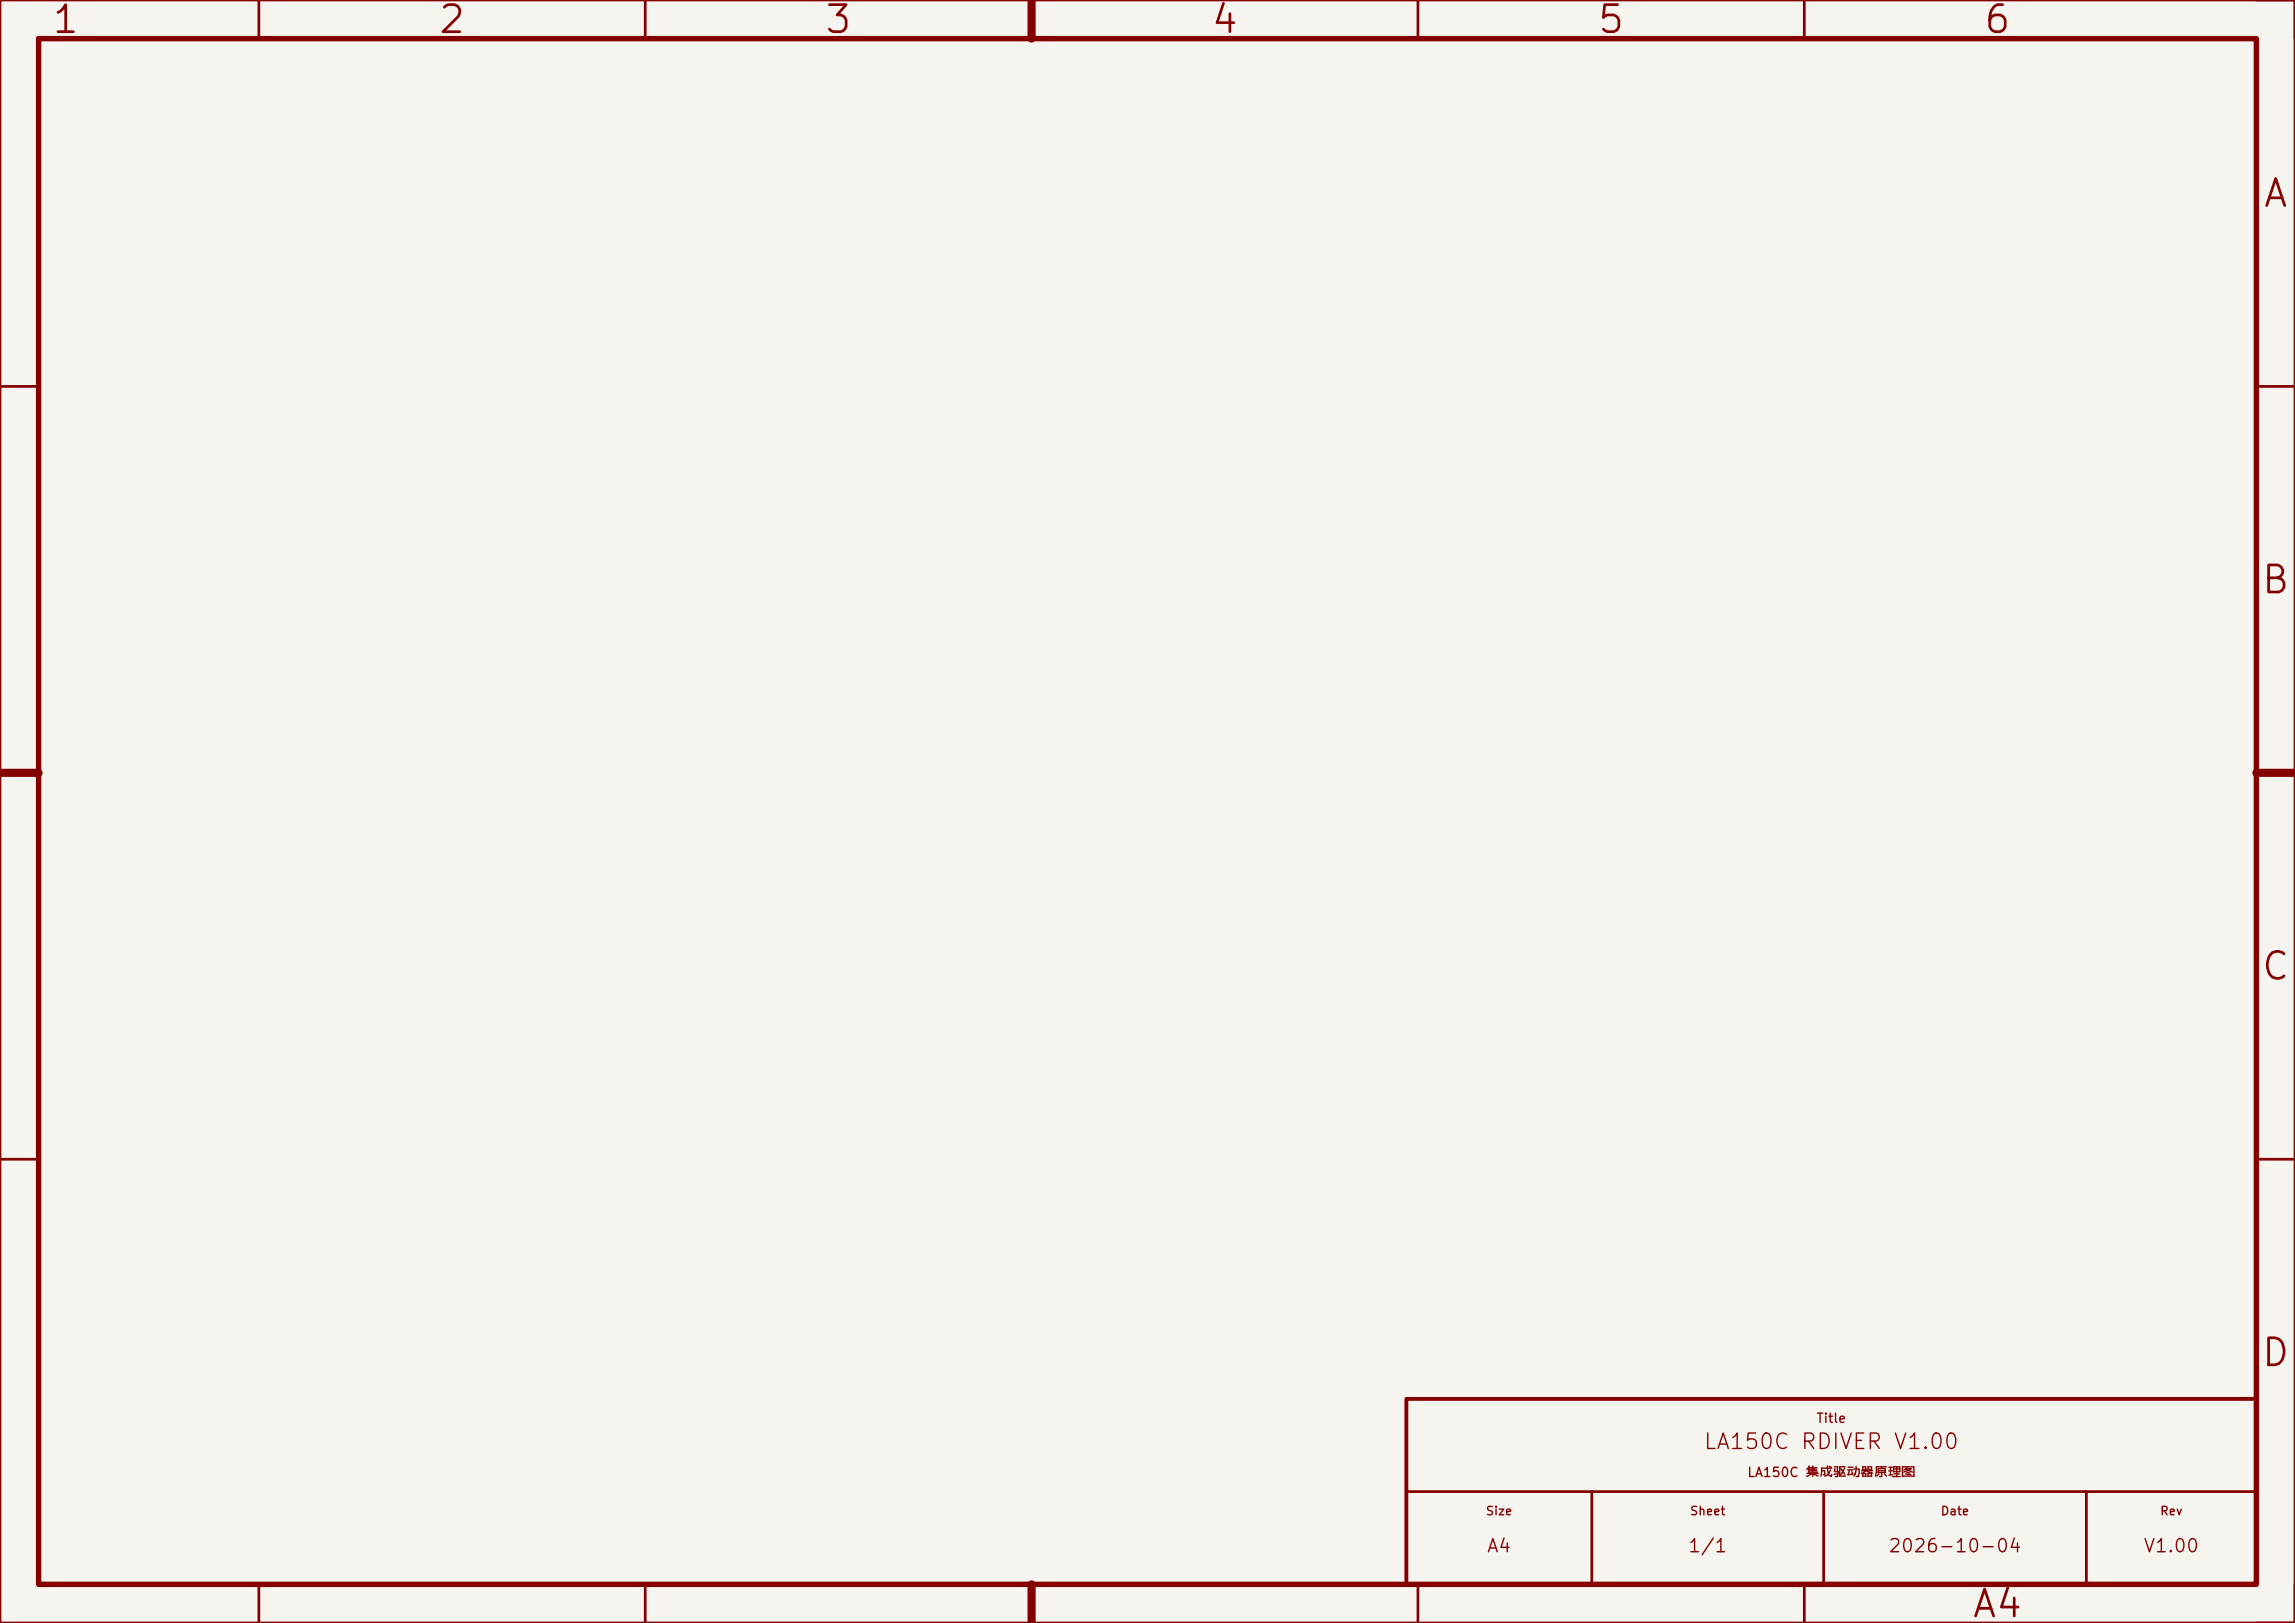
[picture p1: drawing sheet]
<svg xmlns="http://www.w3.org/2000/svg" width="297mm" height="210mm" viewBox="0 0 297 210" stroke-linecap="round" stroke-linejoin="round" font-family="sans-serif">
<defs><g id="words">
<g font-size="3.5" fill="#840000">
<text x="6.5" y="5.2">1</text>
<text x="56.5" y="5.2">2</text>
<text x="106.5" y="5.2">3</text>
<text x="156.5" y="5.2">4</text>
<text x="206.5" y="5.2">5</text>
<text x="256.5" y="5.2">6</text>
<text x="292.7" y="27.7">A</text>
<text x="292.4" y="77.7">B</text>
<text x="292.4" y="127.7">C</text>
<text x="292.4" y="177.7">D</text>
<text x="255" y="210.2">A4</text>
</g>
<text font-size="2" fill="#840000" x="220.3" y="188">LA150C RDIVER V1.00</text>
<g font-size="1.7" fill="#840000">
<text x="192.3" y="201.3">A4</text>
<text x="218.3" y="201.3">1/1</text>
<text x="244.3" y="201.3">2026-10-04</text>
<text x="277.3" y="201.3">V1.00</text>
</g>
<g font-size="1.2" fill="#840000">
<text x="235" y="184.4">Title</text>
<text x="226" y="191.4">LA150C 集成驱动器原理图</text>
</g>
<g font-size="1.1" fill="#840000">
<text x="192.2" y="196.3">Size</text>
<text x="218.6" y="196.3">Sheet</text>
<text x="251.1" y="196.3">Date</text>
<text x="279.5" y="196.3">Rev</text>
</g>
</g></defs>
<path d="M0 0h297v210h-297z" fill="#f5f4ef" stroke="#f5f4ef" stroke-width=".13"/>
<g fill="none" stroke="#840000" stroke-width=".35">
<path d="M0 0h297v210h-297zM33.5 0v5M83.5 0v5M133.5 0v5M183.5 0v5M233.5 0v5M0 50h5M292 50h5M0 100h5M292 100h5M0 150h5M292 150h5"/>
<path d="M182 193h110M206 193v12M236 193v12M270 193v12M33.5 205v5M83.5 205v5M133.5 205v5M183.5 205v5M233.5 205v5"/>
</g>
<path d="M5 5h287v200h-287z" fill="none" stroke="#840000" stroke-width=".7"/>
<path d="M133.5 0v5M0 100h5M292 100h5M133.5 205v5" fill="none" stroke="#840000" stroke-width="1.1"/>
<g fill="#840000" stroke="#840000" stroke-width=".35">
<path d="M292 -.1h5.1v5.1l-.1-5z"/>
<path d="M297 205l.1 5.1h-5.1l5-.1z"/>
</g>
<path d="M182 181h110v24h-110z" fill="none" stroke="#840000" stroke-width=".5"/>
<use href="#words"/>
</svg>
